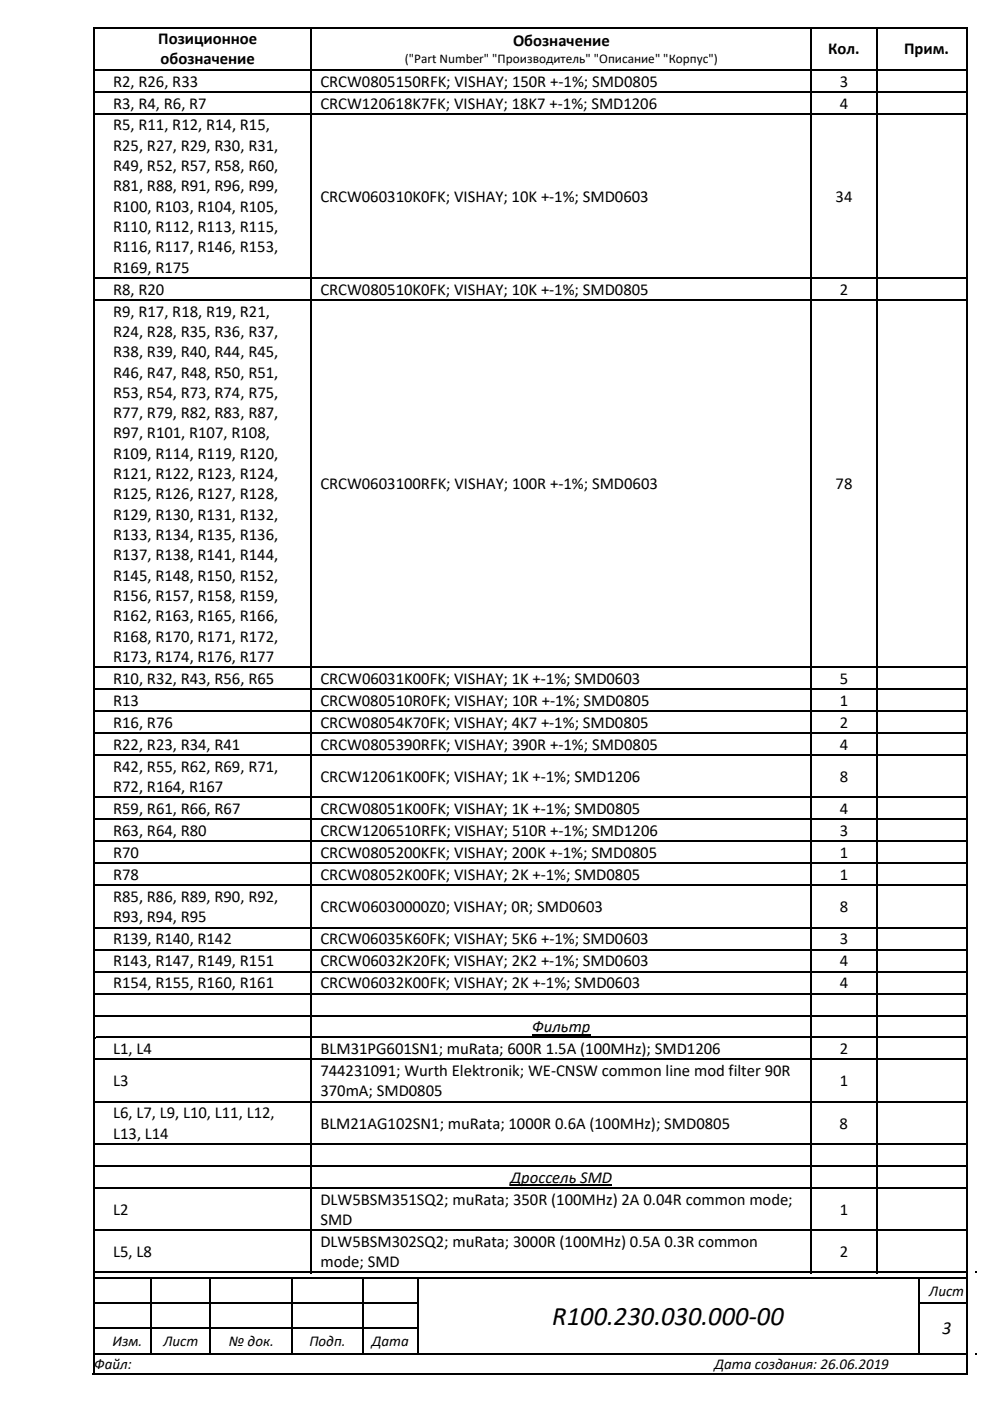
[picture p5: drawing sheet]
<svg xmlns="http://www.w3.org/2000/svg" width="210mm" height="297mm" viewBox="0 0 210 297" stroke-linecap="round" stroke-linejoin="round" font-family="sans-serif">
<defs><g id="words">
<text font-size="5.7" x="117.1" y="280.9">R100.230.030.000‐00</text>
<text font-size="3.9" x="199.8" y="282.9">3</text>
<g font-size="3.5">
<text x="33.6" y="9.4">Позиционное</text>
<text x="108.8" y="9.8">Обозначение</text>
<text x="175.7" y="11.5">Кол.</text>
<text x="191.7" y="11.5">Прим.</text>
<text x="34.1" y="13.7">обозначение</text>
<text x="24" y="18.4">R2, R26, R33</text>
<text x="24" y="23">R3, R4, R6, R7</text>
<text x="67.9" y="23">CRCW120618K7FK; VISHAY; 18K7 +‐1%; SMD1206</text>
<text x="68" y="18.4">CRCW0805150RFK; VISHAY; 150R +‐1%; SMD0805</text>
<text x="178.1" y="18.4">3</text>
<text x="178.1" y="23">4</text>
<text x="24" y="27.7">R5, R11, R12, R14, R15,</text>
<text x="24" y="32">R25, R27, R29, R30, R31,</text>
<text x="24" y="36.3">R49, R52, R57, R58, R60,</text>
<text x="24" y="40.6">R81, R88, R91, R96, R99,</text>
<text x="24" y="44.9">R100, R103, R104, R105,</text>
<text x="67.9" y="42.7">CRCW060310K0FK; VISHAY; 10K +‐1%; SMD0603</text>
<text x="177.2" y="42.7">34</text>
<text x="24" y="49.2">R110, R112, R113, R115,</text>
<text x="24" y="53.5">R116, R117, R146, R153,</text>
<text x="24" y="57.8">R169, R175</text>
<text x="24" y="62.5">R8, R20</text>
<text x="67.9" y="62.5">CRCW080510K0FK; VISHAY; 10K +‐1%; SMD0805</text>
<text x="178.1" y="62.5">2</text>
<text x="24" y="67.1">R9, R17, R18, R19, R21,</text>
<text x="24" y="71.4">R24, R28, R35, R36, R37,</text>
<text x="24" y="75.7">R38, R39, R40, R44, R45,</text>
<text x="24" y="80.1">R46, R47, R48, R50, R51,</text>
<text x="24" y="84.3">R53, R54, R73, R74, R75,</text>
<text x="24" y="88.6">R77, R79, R82, R83, R87,</text>
<text x="24" y="93">R97, R101, R107, R108,</text>
<text x="24" y="97.3">R109, R114, R119, R120,</text>
<text x="24" y="101.6">R121, R122, R123, R124,</text>
<text x="24" y="105.9">R125, R126, R127, R128,</text>
<text x="67.9" y="103.7">CRCW0603100RFK; VISHAY; 100R +‐1%; SMD0603</text>
<text x="177.2" y="103.7">78</text>
<text x="24" y="110.2">R129, R130, R131, R132,</text>
<text x="24" y="114.5">R133, R134, R135, R136,</text>
<text x="24" y="118.8">R137, R138, R141, R144,</text>
<text x="24" y="123.1">R145, R148, R150, R152,</text>
<text x="24" y="127.4">R156, R157, R158, R159,</text>
<text x="24" y="131.7">R162, R163, R165, R166,</text>
<text x="24" y="136">R168, R170, R171, R172,</text>
<text x="24" y="140.3">R173, R174, R176, R177</text>
<text x="24" y="145">R10, R32, R43, R56, R65</text>
<text x="24" y="149.6">R13</text>
<text x="67.9" y="149.6">CRCW080510R0FK; VISHAY; 10R +‐1%; SMD0805</text>
<text x="68" y="145">CRCW06031K00FK; VISHAY; 1K +‐1%; SMD0603</text>
<text x="178.1" y="145">5</text>
<text x="178.1" y="149.6">1</text>
<text x="24" y="154.3">R16, R76</text>
<text x="68" y="154.3">CRCW08054K70FK; VISHAY; 4K7 +‐1%; SMD0805</text>
<text x="178.1" y="154.3">2</text>
<text x="24" y="159">R22, R23, R34, R41</text>
<text x="68" y="159">CRCW0805390RFK; VISHAY; 390R +‐1%; SMD0805</text>
<text x="178.1" y="159">4</text>
<text x="24" y="163.6">R42, R55, R62, R69, R71,</text>
<text x="24" y="167.9">R72, R164, R167</text>
<text x="67.9" y="165.8">CRCW12061K00FK; VISHAY; 1K +‐1%; SMD1206</text>
<text x="178.1" y="165.8">8</text>
<text x="24" y="172.6">R59, R61, R66, R67</text>
<text x="68" y="172.6">CRCW08051K00FK; VISHAY; 1K +‐1%; SMD0805</text>
<text x="178.2" y="172.6">4</text>
<text x="24" y="177.2">R63, R64, R80</text>
<text x="68" y="177.2">CRCW1206510RFK; VISHAY; 510R +‐1%; SMD1206</text>
<text x="178.2" y="177.2">3</text>
<text x="24" y="181.9">R70</text>
<text x="67.9" y="181.9">CRCW0805200KFK; VISHAY; 200K +‐1%; SMD0805</text>
<text x="178.1" y="181.9">1</text>
<text x="24" y="186.6">R78</text>
<text x="24" y="191.2">R85, R86, R89, R90, R92,</text>
<text x="67.9" y="186.6">CRCW08052K00FK; VISHAY; 2K +‐1%; SMD0805</text>
<text x="178.1" y="186.6">1</text>
<text x="24" y="195.5">R93, R94, R95</text>
<text x="67.9" y="193.4">CRCW06030000Z0; VISHAY; 0R; SMD0603</text>
<text x="178.1" y="193.4">8</text>
<text x="24" y="200.2">R139, R140, R142</text>
<text x="67.9" y="200.2">CRCW06035K60FK; VISHAY; 5K6 +‐1%; SMD0603</text>
<text x="178.1" y="200.2">3</text>
<text x="24" y="204.9">R143, R147, R149, R151</text>
<text x="24" y="209.5">R154, R155, R160, R161</text>
<text x="68" y="209.5">CRCW06032K00FK; VISHAY; 2K +‐1%; SMD0603</text>
<text x="68" y="204.9">CRCW06032K20FK; VISHAY; 2K2 +‐1%; SMD0603</text>
<text x="178.1" y="209.5">4</text>
<text x="178.1" y="204.9">4</text>
<text x="112.9" y="218.8">Фильтр</text>
<text x="24" y="223.5">L1, L4</text>
<text x="68" y="223.5">BLM31PG601SN1; muRata; 600R 1.5A (100MHz); SMD1206</text>
<text x="178.1" y="223.5">2</text>
<text x="24" y="230.3">L3</text>
<text x="67.9" y="228.2">744231091; Wurth Elektronik; WE‐CNSW common line mod filter 90R</text>
<text x="67.9" y="232.5">370mA; SMD0805</text>
<text x="178.1" y="230.3">1</text>
<text x="24" y="237.1">L6, L7, L9, L10, L11, L12,</text>
<text x="67.9" y="239.3">BLM21AG102SN1; muRata; 1000R 0.6A (100MHz); SMD0805</text>
<text x="178.1" y="239.3">8</text>
<text x="24" y="241.4">L13, L14</text>
<text x="108.3" y="250.7">Дроссель SMD</text>
<text x="24" y="257.6">L2</text>
<text x="67.9" y="255.4">DLW5BSM351SQ2; muRata; 350R (100MHz) 2A 0.04R common mode;</text>
<text x="178.1" y="257.6">1</text>
<text x="67.9" y="259.7">SMD</text>
<text x="24" y="266.5">L5, L8</text>
<text x="67.9" y="264.4">DLW5BSM302SQ2; muRata; 3000R (100MHz) 0.5A 0.3R common</text>
<text x="67.9" y="268.7">mode; SMD</text>
<text x="178.1" y="266.5">2</text>
</g>
<g font-size="3.2">
<text x="197.1" y="274.7">Лист</text>
<text x="23.9" y="285.4">Изм.</text>
<text x="34.7" y="285.4">Лист</text>
<text x="48.6" y="285.4">№ док.</text>
<text x="65.6" y="285.4">Подп.</text>
<text x="78.9" y="285.4">Дата</text>
<text x="20" y="290.2">Файл:</text>
<text x="151.6" y="290.2">Дата создания: 26.06.2019</text>
</g>
<text font-size="2.8" x="85.9" y="13.4">(&quot;Part Number&quot; &quot;Производитель&quot; &quot;Описание&quot; &quot;Корпус&quot;)</text>
</g></defs>
<g fill="#000">
<path d="M20 5.7h.3v.3h-.3zM20 14.6h.3v.4h-.3zM20 19.3h.3v.4h-.3zM65.9 5.7h.3v.3h-.3zM65.9 14.6h.3v.4h-.3zM65.9 19.3h.3v.4h-.3zM171.9 5.7h.4v.3h-.4zM171.9 14.6h.4v.4h-.4zM171.9 19.3h.4v.4h-.4zM185.8 5.7h.3v.3h-.3zM185.8 14.6h.3v.4h-.3zM185.8 19.3h.3v.4h-.3z"/>
<path d="M20 24h.3v.3h-.3zM65.9 24h.3v.3h-.3zM171.9 24h.4v.3h-.4zM185.8 24h.3v.3h-.3zM20 58.8h.3v.3h-.3zM65.9 58.8h.3v.3h-.3zM171.9 58.8h.4v.3h-.4zM185.8 58.8h.3v.3h-.3zM20 63.4h.3v.4h-.3zM65.9 63.4h.3v.4h-.3zM171.9 63.4h.4v.4h-.4zM185.8 63.4h.3v.4h-.3z"/>
<path d="M20 141.3h.3v.3h-.3zM20 145.9h.3v.4h-.3zM20 150.6h.3v.4h-.3zM20 155.3h.3v.3h-.3zM65.9 141.3h.3v.3h-.3zM65.9 145.9h.3v.4h-.3zM65.9 150.6h.3v.4h-.3zM65.9 155.3h.3v.3h-.3zM171.9 141.3h.4v.3h-.4zM171.9 145.9h.4v.4h-.4zM171.9 150.6h.4v.4h-.4zM171.9 155.3h.4v.3h-.4z"/>
<path d="M185.8 141.3h.3v.3h-.3zM185.8 145.9h.3v.4h-.3zM185.8 150.6h.3v.4h-.3zM185.8 155.3h.3v.3h-.3zM20 159.9h.3v.4h-.3zM20 168.9h.3v.3h-.3zM20 173.5h.3v.4h-.3zM20 178.2h.3v.4h-.3zM65.9 159.9h.3v.4h-.3zM65.9 168.9h.3v.3h-.3zM65.9 173.5h.3v.4h-.3zM65.9 178.2h.3v.4h-.3z"/>
<path d="M171.9 159.9h.4v.4h-.4zM171.9 168.9h.4v.3h-.4zM171.9 173.5h.4v.4h-.4zM171.9 178.2h.4v.4h-.4zM185.8 159.9h.3v.4h-.3zM185.8 168.9h.3v.3h-.3zM185.8 173.5h.3v.4h-.3zM185.8 178.2h.3v.4h-.3zM20 182.9h.3v.3h-.3zM20 187.5h.3v.4h-.3zM20 196.5h.3v.3h-.3zM65.9 182.9h.3v.3h-.3z"/>
<path d="M65.9 187.5h.3v.4h-.3zM65.9 196.5h.3v.3h-.3zM171.9 182.9h.4v.3h-.4zM171.9 187.5h.4v.4h-.4zM171.9 196.5h.4v.3h-.4zM185.8 182.9h.3v.3h-.3zM185.8 187.5h.3v.4h-.3zM185.8 196.5h.3v.3h-.3zM20 201.1h.3v.4h-.3zM20 205.8h.3v.4h-.3zM20 210.5h.3v.3h-.3zM20 215.1h.3v.4h-.3z"/>
<path d="M65.9 201.1h.3v.4h-.3zM65.9 205.8h.3v.4h-.3zM65.9 210.5h.3v.3h-.3zM65.9 215.1h.3v.4h-.3zM171.9 201.1h.4v.4h-.4zM171.9 205.8h.4v.4h-.4zM171.9 210.5h.4v.3h-.4zM171.9 215.1h.4v.4h-.4zM185.8 201.1h.3v.4h-.3zM185.8 205.8h.3v.4h-.3zM185.8 210.5h.3v.3h-.3zM185.8 215.1h.3v.4h-.3z"/>
<path d="M20 219.8h.3v.4h-.3zM20 224.5h.3v.3h-.3zM20 233.4h.3v.4h-.3zM65.9 219.8h.3v.4h-.3zM65.9 224.5h.3v.3h-.3zM65.9 233.4h.3v.4h-.3zM171.9 219.8h.4v.4h-.4zM171.9 224.5h.4v.3h-.4zM171.9 233.4h.4v.4h-.4zM185.8 219.8h.3v.4h-.3zM185.8 224.5h.3v.3h-.3zM185.8 233.4h.3v.4h-.3z"/>
<path d="M20 242.4h.3v.3h-.3zM20 247h.3v.4h-.3zM20 251.7h.3v.4h-.3zM65.9 242.4h.3v.3h-.3zM65.9 247h.3v.4h-.3zM65.9 251.7h.3v.4h-.3zM171.9 242.4h.4v.3h-.4zM171.9 247h.4v.4h-.4zM171.9 251.7h.4v.4h-.4zM185.8 242.4h.3v.3h-.3zM185.8 247h.3v.4h-.3zM185.8 251.7h.3v.4h-.3z"/>
<path d="M20 270.7h.3v.4h-.3zM20 276.1h.3v.4h-.3zM20 260.7h.3v.3h-.3zM20 269.6h.3v.4h-.3zM31.9 270.7h.4v.4h-.4zM31.9 276.1h.4v.4h-.4zM44.4 270.7h.4v.4h-.4zM44.4 276.1h.4v.4h-.4zM61.8 270.7h.3v.4h-.3zM61.8 276.1h.3v.4h-.3zM65.9 260.7h.3v.3h-.3zM76.8 270.7h.3v.4h-.3z"/>
<path d="M76.8 276.1h.3v.4h-.3zM88.4 270.7h.4v.4h-.4zM88.4 276.1h.4v.4h-.4zM171.9 260.7h.4v.3h-.4zM185.8 260.7h.3v.3h-.3zM194.6 270.7h.4v.4h-.4zM194.6 276.1h.4v.4h-.4zM206.9 269.6h.4v.4h-.4zM19.7 291h.3v.4h-.3zM20 281.5h.3v.3h-.3zM20 286.8h.3v.3h-.3zM31.9 281.5h.4v.3h-.4z"/>
<path d="M44.4 281.5h.4v.3h-.4zM61.8 281.5h.3v.3h-.3zM76.8 281.5h.3v.3h-.3zM88.4 281.5h.4v.3h-.4zM194.6 281.5h.4v.3h-.4zM205 291h.3v.4h-.3zM206.9 286.8h.4v.3h-.4z"/>
</g>
<g fill="none" stroke="#000" stroke-width=".34">
<path d="M19.8 5.7v285.3M20 5.8h45.9M20.3 14.8h45.6M20.3 19.5h45.6M66 6v8.6M66 15v4.3M66 19.7v4.3M66.2 5.8h105.7M66.2 14.8h105.7M66.2 19.5h105.7M172.1 6v8.6M172.1 15v4.3"/>
<path d="M172.1 19.7v4.3M172.3 5.8h13.5M172.3 14.8h13.5M172.3 19.5h13.5M185.9 6v8.6M185.9 15v4.3M185.9 19.7v4.3M186.1 5.8h18.9M186.1 14.8h18.9M186.1 19.5h18.9M205.2 5.7v285.3M20.3 24.1h45.6"/>
<path d="M66 24.3v34.5M66.2 24.1h105.7M172.1 24.3v34.5M172.3 24.1h13.5M185.9 24.3v34.5M186.1 24.1h18.9M20.3 58.9h45.6M66 59.1v4.3M66.2 58.9h105.7M172.1 59.1v4.3M172.3 58.9h13.5M185.9 59.1v4.3"/>
<path d="M186.1 58.9h18.9M20.3 63.6h45.6M66 63.8v77.5M66.2 63.6h105.7M172.1 63.8v77.5M172.3 63.6h13.5M185.9 63.8v77.5M186.1 63.6h18.9M20.3 141.5h45.6M20.3 146.1h45.6M20.3 150.8h45.6M20.3 155.4h45.6"/>
<path d="M66 141.6v4.3M66 146.3v4.3M66 151v4.3M66 155.6v4.3M66.2 141.5h105.7M66.2 146.1h105.7M66.2 150.8h105.7M66.2 155.4h105.7M172.1 141.6v4.3M172.1 146.3v4.3M172.1 151v4.3M172.1 155.6v4.3"/>
<path d="M172.3 141.5h13.5M172.3 146.1h13.5M172.3 150.8h13.5M172.3 155.4h13.5M185.9 141.6v4.3M185.9 146.3v4.3M185.9 151v4.3M185.9 155.6v4.3M186.1 141.5h18.9M186.1 146.1h18.9M186.1 150.8h18.9M186.1 155.4h18.9"/>
<path d="M20.3 160.1h45.6M20.3 169.1h45.6M20.3 173.7h45.6M20.3 178.4h45.6M66 160.3v8.6M66 169.2v4.3M66 173.9v4.3M66 178.6v4.3M66.2 160.1h105.7M66.2 169.1h105.7M66.2 173.7h105.7M66.2 178.4h105.7"/>
<path d="M172.1 160.3v8.6M172.1 169.2v4.3M172.1 173.9v4.3M172.1 178.6v4.3M172.3 160.1h13.5M172.3 169.1h13.5M172.3 173.7h13.5M172.3 178.4h13.5M185.9 160.3v8.6M185.9 169.2v4.3M185.9 173.9v4.3M185.9 178.6v4.3"/>
<path d="M186.1 160.1h18.9M186.1 169.1h18.9M186.1 173.7h18.9M186.1 178.4h18.9M20.3 183h45.6M20.3 187.7h45.6M20.3 196.7h45.6M66 183.2v4.3M66 187.9v8.6M66 196.8v4.3M66.2 183h105.7M66.2 187.7h105.7"/>
<path d="M66.2 196.7h105.7M172.1 183.2v4.3M172.1 187.9v8.6M172.1 196.8v4.3M172.3 183h13.5M172.3 187.7h13.5M172.3 196.7h13.5M185.9 183.2v4.3M185.9 187.9v8.6M185.9 196.8v4.3M186.1 183h18.9M186.1 187.7h18.9"/>
<path d="M186.1 196.7h18.9M20.3 201.3h45.6M20.3 206h45.6M20.3 210.7h45.6M20.3 215.3h45.6M20.3 220h45.6M66 201.5v4.3M66 206.2v4.3M66 210.8v4.3M66 215.5v4.3M66.2 201.3h105.7M66.2 206h105.7"/>
<path d="M66.2 210.7h105.7M66.2 215.3h105.7M66.2 220h105.7M172.1 201.5v4.3M172.1 206.2v4.3M172.1 210.8v4.3M172.1 215.5v4.3M172.3 201.3h13.5M172.3 206h13.5M172.3 210.7h13.5M172.3 215.3h13.5M172.3 220h13.5"/>
<path d="M185.9 201.5v4.3M185.9 206.2v4.3M185.9 210.8v4.3M185.9 215.5v4.3M186.1 201.3h18.9M186.1 206h18.9M186.1 210.7h18.9M186.1 215.3h18.9M186.1 220h18.9M20.3 224.6h45.6M20.3 233.6h45.6M66 220.2v4.3"/>
<path d="M66 224.8v8.6M66 233.8v8.6M66.2 224.6h105.7M66.2 233.6h105.7M172.1 220.2v4.3M172.1 224.8v8.6M172.1 233.8v8.6M172.3 224.6h13.5M172.3 233.6h13.5M185.9 220.2v4.3M185.9 224.8v8.6M185.9 233.8v8.6"/>
<path d="M186.1 224.6h18.9M186.1 233.6h18.9M20.3 242.5h45.6M20.3 247.2h45.6M20.3 251.9h45.6M66 242.7v4.3M66 247.4v4.3M66 252.1v8.6M66.2 242.5h105.7M66.2 247.2h105.7M66.2 251.9h105.7M172.1 242.7v4.3"/>
<path d="M172.1 247.4v4.3M172.1 252.1v8.6M172.3 242.5h13.5M172.3 247.2h13.5M172.3 251.9h13.5M185.9 242.7v4.3M185.9 247.4v4.3M185.9 252.1v8.6M186.1 242.5h18.9M186.1 247.2h18.9M186.1 251.9h18.9M20 270.9h11.9"/>
<path d="M20 269.8h45.9M20.3 276.3h11.6M20.3 260.8h45.6M32.1 271.1v5M32.1 276.5v5M32.3 270.9h12.1M32.3 276.3h12.1M44.6 271.1v5M44.6 276.5v5M44.8 270.9h17M44.8 276.3h17M62 271.1v5"/>
<path d="M62 276.5v5M62.1 270.9h14.7M62.1 276.3h14.7M66 261v9M66.2 260.8h105.7M66.2 269.8h105.7M77 271.1v5M77 276.5v5M77.1 270.9h11.3M77.1 276.3h11.3M88.6 271.1v5M88.6 276.5v5"/>
<path d="M88.8 270.9h105.8M172.1 261v9M172.3 260.8h13.5M172.3 269.8h13.5M185.9 261v9M186.1 260.8h18.9M186.1 269.8h18.9M194.8 271.1v5M194.8 276.5v5M195 270.9h10M195 276.3h10M19.7 291.2h185.6"/>
<path d="M20 287h11.9M20.3 281.6h11.6M32.1 281.8v5.3M32.3 281.6h12.1M32.3 287h12.1M44.6 281.8v5.3M44.8 281.6h17M44.8 287h17M62 281.8v5.3M62.1 281.6h14.7M62.1 287h14.7M77 281.8v5.3"/>
<path d="M77.1 281.6h11.3M77.1 287h11.3M88.6 281.8v5.3M88.8 287h105.8M194.8 281.8v5.3M195 287h10"/>
</g>
<path d="M112.9 219.3h12.3M108.3 251.3h21.5" fill="none" stroke="#000" stroke-width=".23"/>
<use href="#words"/>
</svg>
